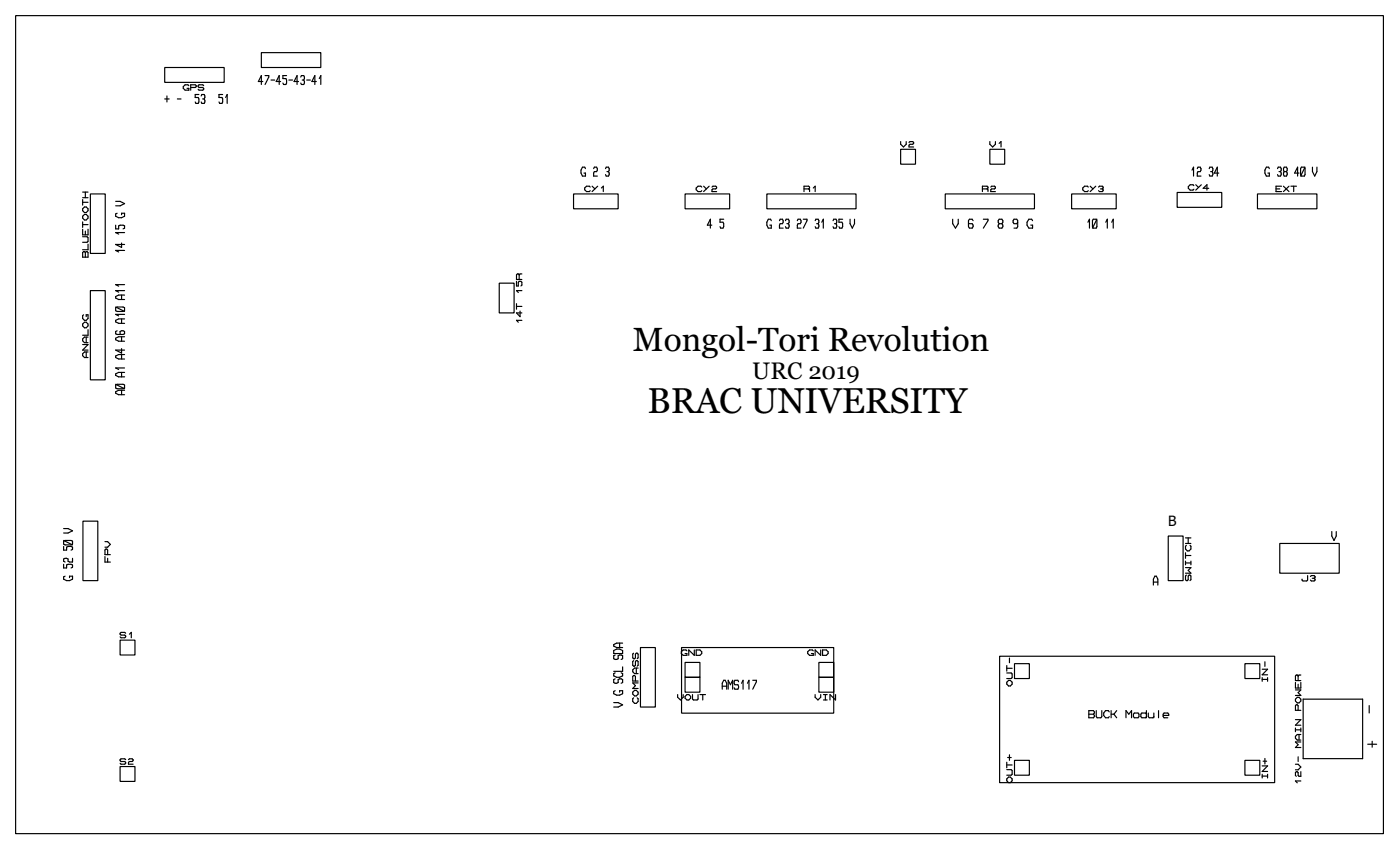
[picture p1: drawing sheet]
<svg xmlns="http://www.w3.org/2000/svg" width="239mm" height="145mm" viewBox="0 0 239 145" stroke-linecap="round" stroke-linejoin="round" font-family="sans-serif">
<defs><g id="words">
<text font-size="6.9" x="110.6" y="70.5">BRAC UNIVERSITY</text>
<text font-size="6.5" x="108.1" y="59.9">Mongol-Tori Revolution</text>
<text font-size="4.6" x="128.5" y="64.8">URC 2019</text>
<text font-size="2.9" x="199.6" y="89.8">B</text>
</g></defs>
<g fill="none" stroke="#000" stroke-width=".2">
<path d="M2.7 2.7h233.6v139.7h-233.6zM28.1 11.5h10.2v2.6h-10.2zM28.1 16.9h.8M28.5 16.4v1M30.3 16.9h.6M32.3 14.6l-.2-.1h-.5l-.3 .3v.3l.3 .3h.7v-.3h-.4M32.6 14.9h.8l.1-.3-.1-.1h-.8v.9M34 16.1h-.7v.5h.6l.1 .3-.1 .8h-.4l-.2-.3M34.4 16.4l.1-.3h.4l.1 .3-.1 .5M34.6 16.9h.3M34.8 14.6l-.2-.1h-.6l-.2 .1 .2 .3h.6l.2 .2-.2 .3h-.6l-.2-.2M34.9 16.9l.1 .2-.1 .6h-.4l-.1-.3"/>
<path d="M38 16.1h-.6v.5h.5l.1 .3-.1 .8h-.4l-.1-.3M38.5 16.6l.3-.5v1.6M44.6 9h10.2v2.5h-10.2zM44.9 13.9h-.8l.5-1v1.5M45.3 12.9h.6v.3l-.6 1.2M46.3 13.7h.6M47.9 13.9h-.7l.5-1v1.5M49 12.9h-.7v.5h.5l.2 .3-.2 .7h-.4l-.1-.2M49.3 13.7h.7M51 13.9h-.8l.5-1v1.5M51.4 13.2l.1-.3h.4l.1 .3-.1 .5M51.6 13.7h.3"/>
<path d="M51.9 13.7l.1 .2-.1 .5h-.4l-.1-.2M52.4 13.7h.6M54 13.9h-.7l.5-1v1.5M54.5 13.4l.3-.5v1.5M14.1 34.1v.9M14.1 37.9v.9M14.1 39.2v.9h.9v-.9M14.1 38.4h.9M14.1 34.5h.9M14.1 33.8h.9M14.1 32.8h.9M14.4 35.3h.3l.3 .4v.3l-.3 .3h-.3l-.3-.3v-.3z"/>
<path d="M14.4 36.6h.3l.3 .3v.3l-.3 .4h-.3l-.3-.4v-.3zM14.6 32.8v1M14.6 39.5v.6M15.4 33.1h2.6v10.2h-2.6zM19.8 38.5v.6h.5v-.5l.2-.1 .8 .1v.4l-.3 .1M19.8 34.4h.7l.8 .4-.8 .3h-.7M20 36.4l-.2 .1v.4l.5 .3h.5l.5-.3v-.5h-.5v.3M21.3 39.7h-1.5l.5 .3M98 33.1h7.6v2.6h-7.6zM100 28.8l-.1-.3h-.4l-.2 .6v.5l.2 .5h.5v-.5h-.2M100.8 31.9l-.1-.1h-.5l-.3 .3v.3l.3 .3h.5l.1-.1M101.2 31.8l.4 .5"/>
<path d="M101.4 28.8l.1-.3h.4l.1 .6-.1 .2h-.4l-.1 .8h.6M102.1 31.8l-.9 .9M102.7 32.1l.4-.3v.9M103.4 28.8l.2-.3h.4l.1 .3-.1 .5M103.7 29.3h.3M104 29.3l.1 .3-.1 .5h-.4l-.2-.3M117 33.1h7.7v2.6h-7.7zM119.9 31.9l-.2-.1h-.4l-.4 .3v.3l.4 .3h.4l.2-.1M120.2 31.8l.5 .5M121.2 31.8l-1 .9M121.6 38.4h-.8l.6-1v1.6M121.6 31.9l.2-.1h.5l.1 .1-.1 .4h-.5l-.2 .1v.3h.8"/>
<path d="M123.6 37.4h-.6v.5h.5l.1 .3-.1 .8h-.4l-.1-.3M131 33.1h15.2v2.6h-15.2zM131.8 37.7l-.2-.3h-.3l-.3 .5v.5l.3 .6h.5v-.6h-.3M133.2 37.7l.1-.3h.4l.1 .5-.1 .3h-.4l-.1 .8h.6M134.2 37.7l.1-.3h.4l.1 .3-.1 .5M134.4 38.2h.3M134.7 38.2l.1 .2-.1 .6h-.4l-.1-.3M136.2 37.7l.1-.3h.4l.1 .5-.1 .3h-.4l-.1 .8h.6M137.2 37.4h.7v.3l-.7 1.3M137.4 32.3h.7M138.1 32.3l.2-.2-.2-.3h-.7v.9M138.1 32.3l.2 .1v.3"/>
<path d="M138.9 32.1l.4-.3v.9M139.3 37.7l.1-.3h.4l.1 .3-.1 .5M139.5 38.2h.3M139.8 38.2l.1 .2-.1 .6h-.4l-.1-.3M140.4 37.9l.3-.5v1.6M142.3 37.7l.1-.3h.4l.1 .3-.1 .5M142.6 38.2h.2M142.8 38.2l.1 .2-.1 .6h-.4l-.1-.3M144 37.4h-.7v.5h.5l.2 .3-.2 .8h-.4l-.1-.3M145.2 37.4v.8l.4 .8 .4-.8v-.8M153.9 25.5h2.5v2.5h-2.5zM153.9 24.2v.4l.4 .5 .5-.5v-.4"/>
<path d="M155.3 24.3l.2-.1h.4l.2 .1-.2 .3h-.4l-.2 .2v.3h.8M161.5 33.1h15.2v2.6h-15.2zM162.8 37.4v.8l.4 .8 .5-.8v-.8M166.2 37.7l-.1-.3h-.5l-.1 .3v1l.1 .3h.5l.1-.3-.1-.5h-.6M167.8 32.3h.8M168 37.4h.8v.3l-.8 1.3M168.6 32.3l.2-.2-.2-.3h-.8v.9M168.6 32.3l.2 .1v.3M169.1 25.5h2.5v2.5h-2.5zM169.1 24.2v.4l.5 .5 .5-.5v-.4M169.3 31.9l.1-.1h.5l.2 .1-.2 .4h-.5l-.1 .1v.3h.8M170.7 24.5l.3-.3v.9"/>
<path d="M170.7 38.2l-.2-.3 .2-.5h.5l.1 .3-.1 .5M170.7 38.2l-.2 .2 .2 .6h.5l.1-.3-.1-.5M170.7 38.2h.5M173.9 37.9l-.2 .3h-.5l-.1-.3 .1-.5h.5l.2 .3v1l-.2 .3h-.5M176.4 37.7l-.2-.3h-.4l-.3 .5v.5l.3 .6h.6v-.6h-.3M183.1 33.1h7.6v2.6h-7.6zM185.9 37.9l.2-.5v1.6M185.9 31.9l-.1-.1h-.5l-.3 .3v.3l.3 .3h.5l.1-.1M186.2 31.8l.5 .5M186.8 37.4h.5l.1 .3v1l-.1 .3h-.5l-.2-.3v-1zM187.2 31.8l-1 .9M187.4 37.4l-.8 1.6"/>
<path d="M187.7 31.9l.1-.1h.5l.2 .1-.2 .4M188 32.3h.3M188.3 32.3l.2 .1-.2 .3h-.5l-.1-.1M188.9 37.9l.3-.5v1.6M189.9 37.9l.3-.5v1.6M201.1 32.9h7.6v2.5h-7.6zM203.6 29.1l.3-.6v1.6M204 31.7l-.2-.2h-.5l-.3 .4v.3l.3 .3h.5l.2-.2M204.3 31.5l.5 .5M204.5 28.8l.2-.3h.4l.1 .6-.1 .2h-.4l-.2 .8h.7M205.2 31.5l-.9 1M206.5 32.2h-.9l.6-.7v1"/>
<path d="M206.6 28.8l.1-.3h.4l.1 .3-.1 .5M206.8 29.3h.3M207.1 29.3l.1 .3-.1 .5h-.4l-.1-.3M208.2 29.6h-.7l.5-1.1v1.6M214.8 33.1h10.2v2.6h-10.2zM216.9 28.8l-.2-.3h-.4l-.2 .6v.5l.2 .5h.6v-.5h-.3M218 32.3h.6M218.3 28.8l.1-.3h.4l.1 .3-.1 .5M218.5 29.3h.3M218.8 29.3l.1 .3-.1 .5h-.4l-.1-.3M218.9 31.8h-.9v.9h.9M219.3 31.8l.9 .9"/>
<path d="M219.4 29.3l-.1 .3 .1 .5h.4l.1-.3-.1-.5M219.4 29.3l-.1-.2 .1-.6h.4l.1 .3-.1 .5M219.4 29.3h.4M220.2 31.8l-.9 .9M220.5 31.8h1M221 31.8v.9M221.9 29.6h-.7l.5-1.1v1.6M222.3 28.5h.5l.2 .3v1l-.2 .3h-.5l-.1-.3v-1zM223 28.5l-.8 1.6M224.2 28.5v.8l.4 .8 .4-.8v-.8M14.1 40.4h.8l.1 .2v.6l-.1 .2h-.8M14.1 58.8h.9l-.9 1h.9"/>
<path d="M14.3 43l.3 .1 .3-.1 .1 .1v.8h-.9v-.8zM14.3 53.8l-.2 .1v.5l.3 .3h.3l.3-.3v-.6h-.3v.3M14.4 55h.3l.3 .3v.4l-.3 .3h-.3l-.3-.3v-.4zM14.6 43.1v.8M14.7 57.6v.9M15 57.6h-.6l-.3 .3v.3l.3 .3h.6M15 41.7v.9h-.9M15 56.3v.9h-.9M15.4 49.6h2.6v15.3h-2.6zM19.8 52.5l.2-.1h1l.3 .1v.6l-.3 .1h-1l-.2-.1zM19.8 52.4l1.5 .8M20 56.5l-.2 .1v.4l.2 .1h1l.3-.1v-.4l-.3-.1-.5 .1v.5"/>
<path d="M20.8 59.5v.8l-1-.5h1.5M20.8 41.5v.8l-1-.6h1.5M20.8 50.4v.7M20.8 54.5v.7M20.8 57.5v.8M21.3 42.8h-1.5l.5 .2M21.3 50.4h-1l-.5 .2v.3l.5 .2h1M21.3 54.5h-1l-.5 .2v.3l.5 .2h1M21.3 57.5h-1l-.5 .3v.2l.5 .3h1M21.3 53.7h-1.5l.5 .2M21.3 49.6h-1.5l.5 .3M21.3 48.6h-1.5l.5 .3"/>
<path d="M85.3 48.4h2.5v5h-2.5zM88.2 48v.8h.3v-.6l.2-.2h.3l.2 .2v.5l-.2 .1M88.2 51.9v.9M88.2 52.3h1M88.7 46.9l-.2-.1-.3 .1v.8h1M88.7 46.9v.8M88.8 53.1v1l-.6-.7h1M89.2 54.7h-1l.3 .3M89.2 49.6h-1l.3 .3M89.2 46.8h-.4l-.1 .1M14.7 60.1v1M15 60.1h-.6l-.3 .3v.3l.3 .4h.6"/>
<path d="M19.8 65.7l.2-.1h1l.3 .1v.6l-.3 .1h-1l-.2-.1zM19.8 65.6l1.5 .8M20.8 60.5v.8M20.8 63.6v.8M20.8 66.6v.8M21.3 60.5h-1l-.5 .3v.3l.5 .2h1M21.3 63.6h-1l-.5 .2v.3l.5 .3h1M21.3 66.6h-1l-.5 .3v.3l.5 .2h1M21.3 62.8h-1.5l.5 .3M10.9 92.4l.2-.1h1l.3 .1v.5l-.3 .2h-1l-.2-.2zM10.9 93.3v.6h.5v-.5l.2-.1 .8 .1v.4l-.3 .1M10.9 96.4v.6h.5v-.5l.2-.1 .8 .1v.4l-.3 .1"/>
<path d="M10.9 92.3l1.5 .8M10.9 90.3h.7l.8 .3-.8 .4h-.7M11.1 98.4l-.2 .1v.4l.5 .3h.5l.5-.3v-.5h-.5v.2M12.4 95.3v.7l-.8-.1v-.4l-.2-.2-.5 .2v.4l.2 .1M14.2 89h2.5v10.2h-2.5zM17.9 95v1h.9M17.9 92.5h.5l.4 .5-.4 .4h-.5M18.4 94.7v-.8l-.3-.1-.2 .1v.8h.9M18.4 95.3v.7M197 99.9v-1l.3-.5h.3l.2 .5v1M197 99.4h.8M199.6 91.5h2.5v7.7h-2.5z"/>
<path d="M202.5 94.4v.9M202.5 95.8v.7M202.5 96.9h1l-.5 .5 .5 .5h-1M202.5 96.1h1M202.5 94.9h1M202.5 92.8h1M202.5 91.9h1M202.7 98.2l-.2 .2v.6l.2 .2 .3-.2v-.6l.1-.2 .4 .2v.6l-.2 .2M202.7 93.1l-.2 .2v.5l.3 .3h.3l.4-.3v-.5l-.2-.2M203 91.9v.9M203.5 95.8v.7M218.6 92.8h10.2v5.1h-10.2z"/>
<path d="M223.4 98.3v.8l-.2 .1h-.6l-.2-.3M223.9 98.4l.1-.1h.5l.2 .1-.2 .4M224.2 98.8h.3M224.5 98.8l.2 .1-.2 .3h-.5l-.1-.1M227.5 90.8v.7l.4 .8 .4-.8v-.7M20.5 109.3h2.6v2.6h-2.6zM21.5 108.1l-.2-.1h-.6l-.2 .1 .2 .4h.6l.2 .1-.2 .3h-.6l-.2-.1M22.1 108.3l.3-.3v.9M104.8 111.1l.6-.3h.5l.5 .3v.5h-1.6zM104.8 120h.8l.8 .4-.8 .3h-.8M105.1 118l-.3 .1v.4l.6 .2h.5l.5-.2v-.5h-.5v.2M105.1 111.9l-.3 .1v.5l.3 .1 .5-.1v-.5l.3-.1 .5 .1v.5l-.3 .1"/>
<path d="M105.1 114.9l-.3 .1v.4l.6 .3h.5l.5-.3v-.4l-.3-.1M105.1 115.9l-.3 .1v.6l.3 .1 .5-.1v-.6l.3-.1 .5 .1v.6l-.3 .1M105.9 109.8v.8M106.4 113.9v.7h-1.6M106.4 109.8h-1l-.6 .3v.2l.6 .3h1M108.1 118.2l.3-.3h.3l.3 .3v.3l-.3 .3h-.3l-.3-.3zM108.2 119.2l-.1 .1v.5l.3 .3h.3l.3-.3v-.5l-.1-.1M108.2 111.5l-.1 .2v.6l.1 .2 .4-.2v-.6l.1-.2 .3 .2v.6l-.1 .2M108.2 112.8l-.1 .2v.6l.1 .2 .4-.2v-.6l.1-.2 .3 .2v.6l-.1 .2M108.6 116.3v-.8l-.4-.1-.1 .1v.8h.9M108.7 114.1v.9M109 114.1h-.6l-.3 .3v.3l.3 .3h.6"/>
<path d="M109 116.6h-.9l.5 .5-.5 .5h.9M109.4 110.6h2.6v10.1h-2.6zM115.8 118.6v.5l.4 .4 .5-.4v-.5M116.4 110.6h26v11.2h-26zM117 115.7h2.6v2.5h-2.6zM117 113.1h2.6v2.6h-2.6zM117 118.9l.4-.3h.3l.3 .3v.3l-.3 .3h-.3l-.4-.3zM117.3 111.1l-.1-.1h-.5l-.3 .3v.3l.3 .3h.6v-.3h-.3M118.3 118.6v.8l.2 .1h.6l.2-.1v-.8M118.6 111v.9l-.9-.9v.9M118.9 111h.7l.3 .3v.3l-.3 .3h-.7zM119.6 118.6h.9"/>
<path d="M120.1 118.6v.9M123.4 117.7v-1l.2-.5h.3l.2 .5v1M123.4 117.2h.7M124.4 117.7v-1.5l.4 .7 .4-.7v1.5M126.2 116.4l-.1-.2h-.6l-.1 .2 .1 .5h.6l.1 .3-.1 .5h-.6l-.1-.3M126.7 116.7l.2-.5v1.5M127.7 116.7l.3-.5v1.5M128.6 116.2h.6v.2l-.6 1.3M138.9 111.1l-.1-.1h-.5l-.3 .3v.3l.3 .3h.6v-.3h-.3M139.3 118.6v.5l.4 .4 .5-.4v-.5M139.9 115.7h2.5v2.5h-2.5zM139.9 113.1h2.5v2.6h-2.5z"/>
<path d="M140.2 111v.9l-.9-.9v.9M140.5 111h.7l.3 .3v.3l-.3 .3h-.7zM140.7 118.6h.6M140.7 119.5h.6M141 118.6v.9M142.7 118.6v.9l-.9-.9v.9M170.8 112.1h47v21.6h-47zM172 113.7v.9M172 114.9h.8l.1 .2v.6l-.1 .2h-.8M172 114.1h.9M172.3 116.2h.3l.3 .3v.3l-.3 .3h-.3l-.3-.3v-.3zM172.5 112.4v.8"/>
<path d="M173.3 113.3h2.6v2.6h-2.6zM212.7 113.3h2.5v2.6h-2.5zM215.6 115.7v.6M215.6 116h1M215.6 114.3h1l-1 .9h1M216.1 113v.8M216.6 115.7v.6M221.3 116.5v1h.9v-1M221.3 117.8h.9l-.4 .5 .4 .5h-.9M221.6 119.1h.3l.3 .3v.3l-.3 .3h-.3l-.3-.3v-.3zM221.8 115.4l-.2-.1-.3 .1v.8h.9M221.8 115.4v.8"/>
<path d="M221.8 116.9v.6M222.2 115.3h-.3l-.1 .1M222.6 119.4h10.2v10.2h-10.2zM20.5 130.9h2.6v2.5h-2.6zM21.5 129.7l-.2-.1h-.6l-.2 .1 .2 .3h.6l.2 .2-.2 .3h-.6l-.2-.2M21.9 129.7l.2-.1h.5l.1 .1-.1 .3h-.5l-.2 .2v.3h.8M172 130.2v.9M172 131.4h.8l.1 .2v.6l-.1 .2h-.8M172 130.6h.9M172.1 129.4h.7M172.3 132.7h.3l.3 .3v.3l-.3 .4h-.3l-.3-.4v-.3zM172.5 128.9v.9"/>
<path d="M173.3 129.8h2.6v2.6h-2.6zM186 121.4h.8l.2 .2-.2 .4 .2 .4-.2 .2h-.8zM186 122h.8M187.3 121.4v1l.1 .2h.7l.1-.2v-1M189.5 121.6l-.2-.2h-.4l-.3 .4v.4l.3 .4h.4l.2-.2M189.8 122h.5M189.8 121.4v1.2M190.3 122l.5 .6M190.8 121.4l-.5 .6M192.4 122.6v-1.2l.4 .6 .5-.6v1.2M193.8 121.8h.6l.2 .2v.4l-.2 .2h-.6l-.2-.2v-.4zM195.9 122l-.2-.2h-.6l-.2 .2v.4l.2 .2h.6l.2-.2"/>
<path d="M195.9 121.4v1.2M196.2 121.8v.6l.1 .2h.7l.1-.2M197.1 121.8v.8M197.9 121.4v1.2M198.7 122.2h1l-.2-.4h-.6l-.2 .2v.4l.2 .2h.6M212.7 129.8h2.5v2.6h-2.5zM215.6 132.2v.7M215.6 132.5h1M215.6 130.8h1l-1 .9h1M215.8 130h.6M216.1 129.5v1M216.6 132.2v.7"/>
<path d="M221.3 124.3v.7M221.3 130.5h.5l.4 .5-.4 .5h-.5M221.3 124.6h.9M221.3 122.9h.9l-.9 .9h.9M221.8 121.3v-.8l-.3-.1-.2 .1v.8h.9M221.8 129.2v.8M221.9 125.4v1M222.2 133.4h-.9l.3 .3M222.2 131.8v.8h-.3l-.1-.2v-.5l-.2-.1-.3 .1v.5l.2 .2M222.2 125.4h-.6l-.3 .3v.4l.3 .3h.6M222.2 124.3v.7M222.2 126.7h-.9l.5 .5-.5 .5h.9"/>
<path d="M233.7 127.1h1.5M233.9 120.5v1.3M234.4 126.6v1"/>
</g>
<use href="#words"/>
</svg>
